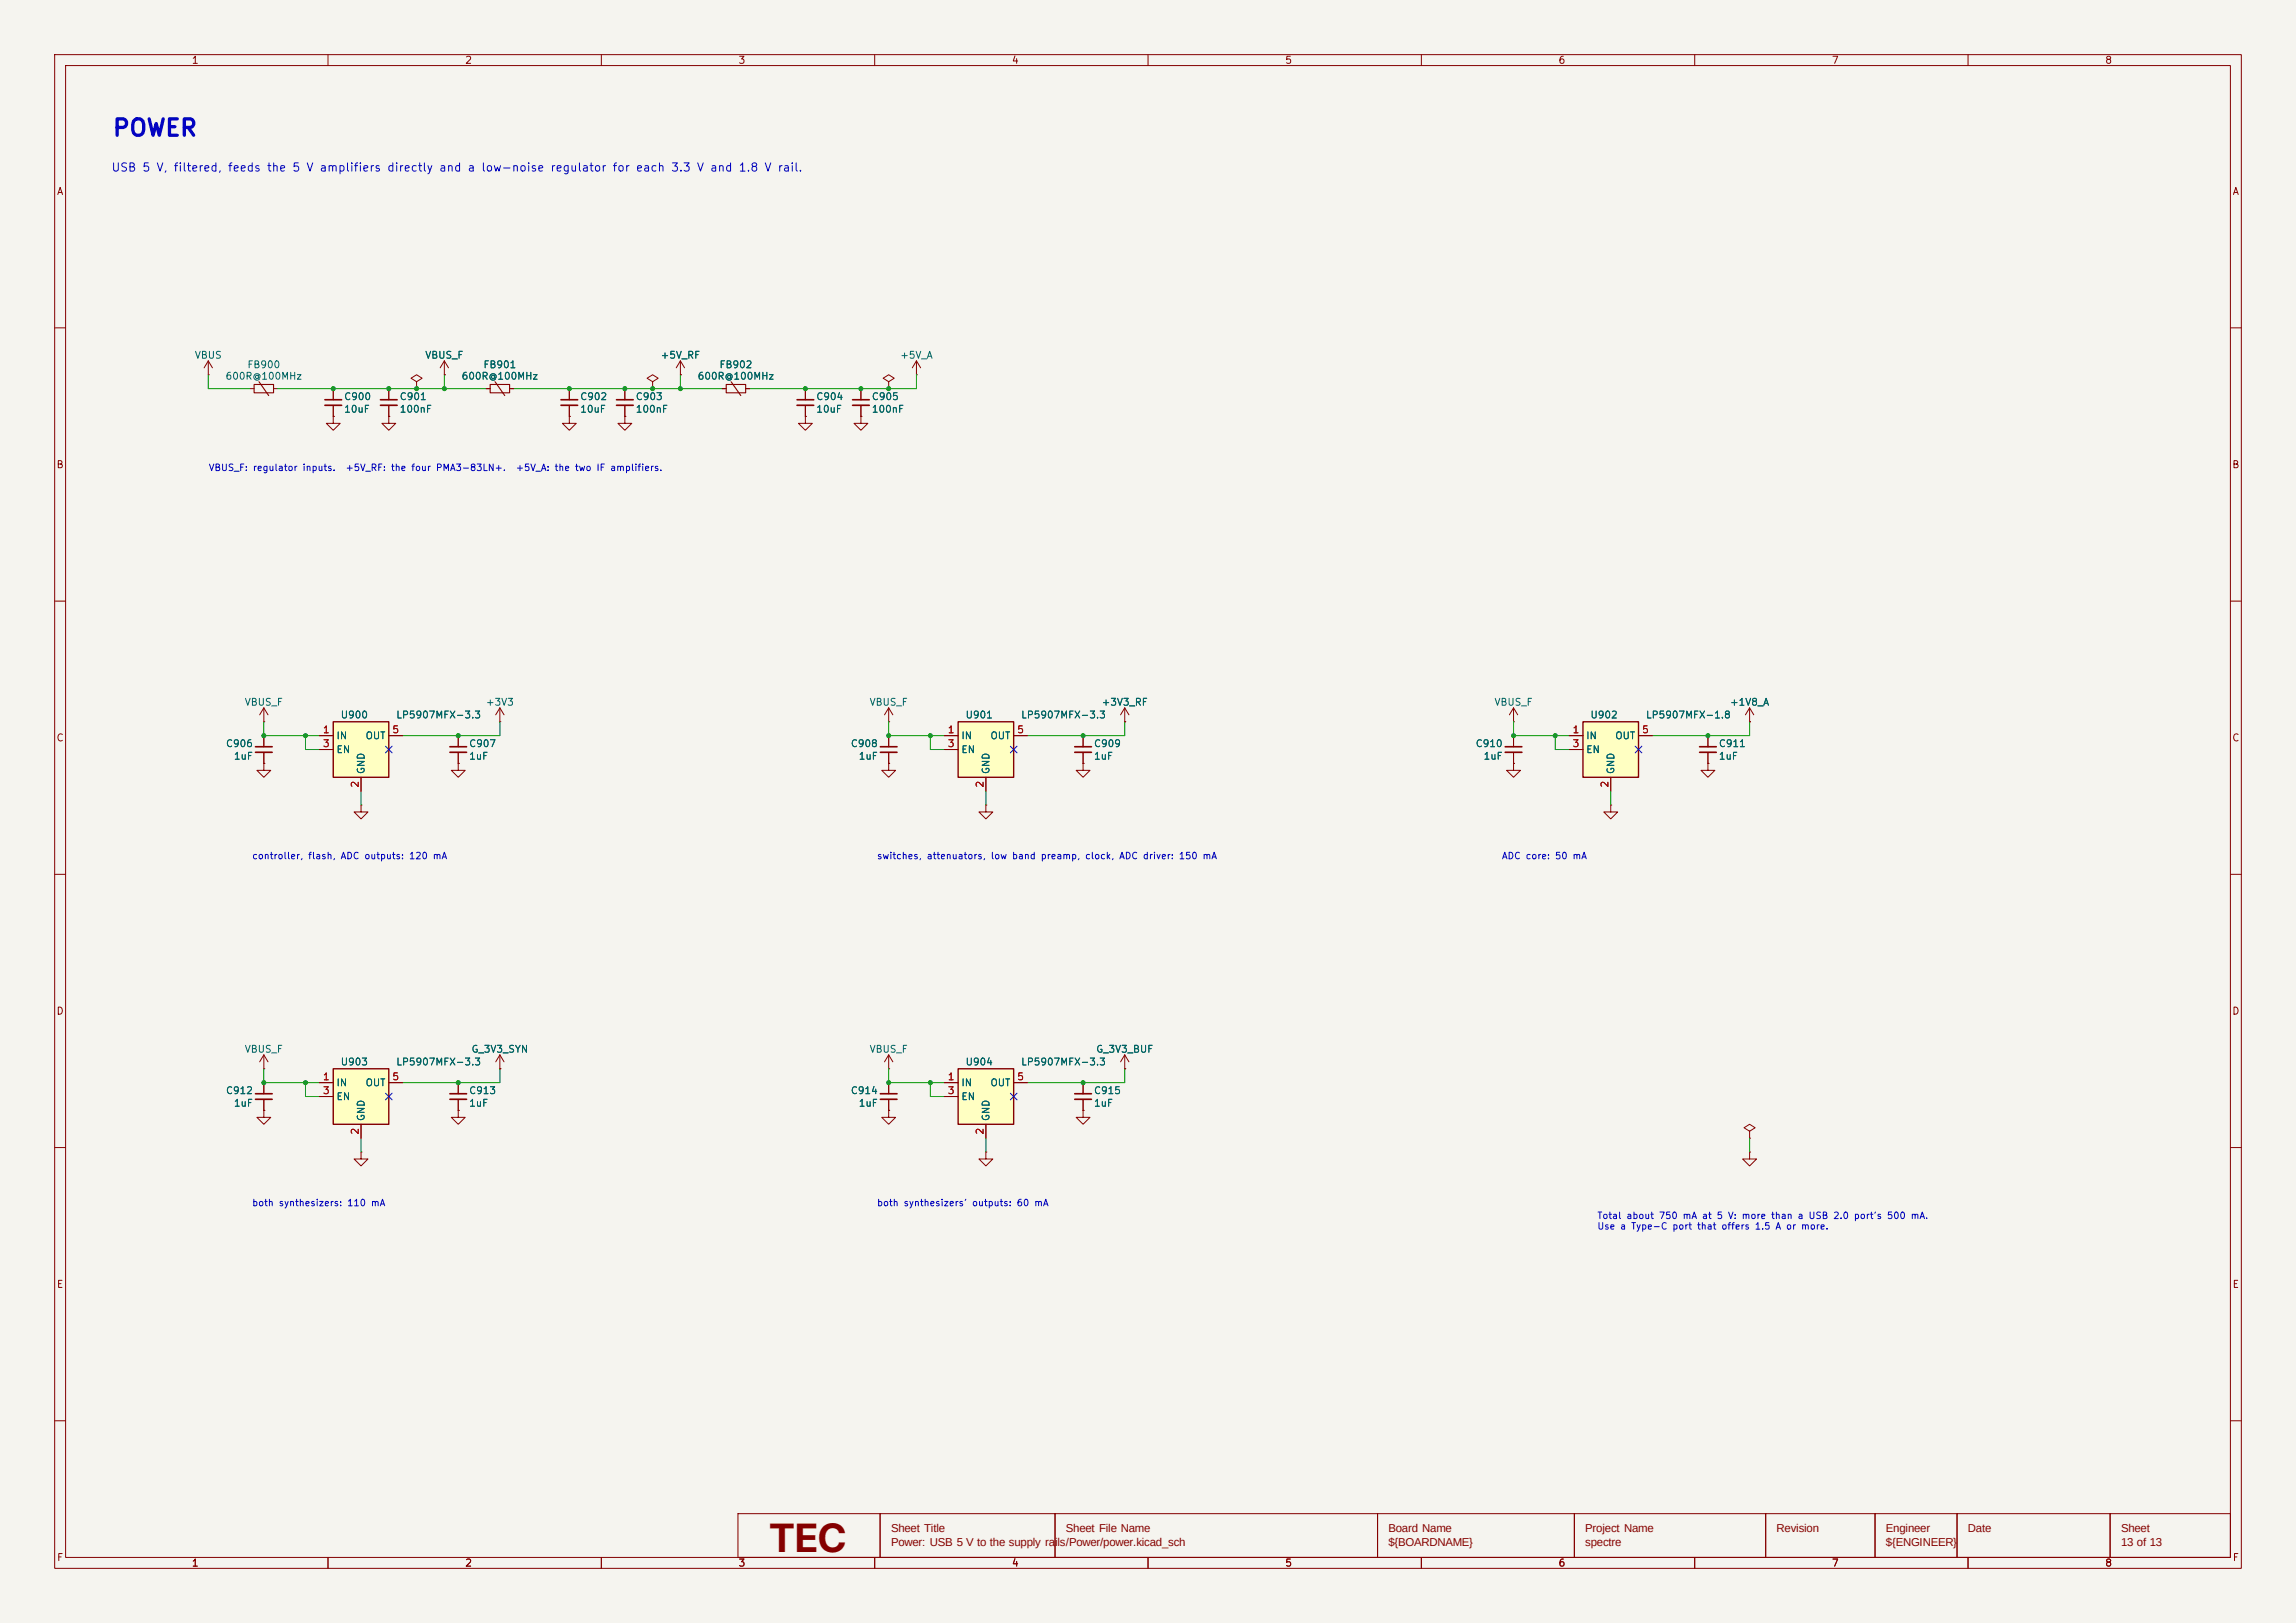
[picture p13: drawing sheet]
<svg xmlns="http://www.w3.org/2000/svg" width="420mm" height="297mm" viewBox="0 0 420 297" stroke-linecap="round" stroke-linejoin="round" font-family="sans-serif">
<defs><g id="words">
<text font-size="7.1" fill="#840000" x="140.6" y="284.1">TEC</text>
<text font-size="3" fill="#0000c2" x="20.4" y="25.7">POWER</text>
<g font-size="2.1" fill="#840000">
<text x="163" y="280.4">Sheet Title</text>
<text x="195" y="280.4">Sheet File Name</text>
<text x="254" y="280.4">Board Name</text>
<text x="290" y="280.4">Project Name</text>
<text x="325" y="280.4">Revision</text>
<text x="345" y="280.4">Engineer</text>
<text x="360" y="280.4">Date</text>
<text x="388" y="280.4">Sheet</text>
<text x="163" y="282.9">Power: USB 5 V to the supply rails/Power/power.kicad_sch</text>
<text x="254" y="282.9">${BOARDNAME}</text>
<text x="290" y="282.9">spectre</text>
<text x="345" y="282.9">${ENGINEER}</text>
<text x="388" y="282.9">13 of 13</text>
</g>
<text font-size="1.5" fill="#0000c2" x="20.3" y="31.8">USB 5 V, filtered, feeds the 5 V amplifiers directly and a low-noise regulator for each 3.3 V and 1.8 V rail.</text>
<g font-size="1.3" fill="#840000">
<text x="35" y="12">1</text>
<text x="85" y="12">2</text>
<text x="135" y="12">3</text>
<text x="185" y="12">4</text>
<text x="235" y="12">5</text>
<text x="285" y="12">6</text>
<text x="335" y="12">7</text>
<text x="385" y="12">8</text>
<text x="10.3" y="36">A</text>
<text x="408.3" y="36">A</text>
<text x="10.2" y="86">B</text>
<text x="408.2" y="86">B</text>
<text x="10.2" y="136">C</text>
<text x="408.2" y="136">C</text>
<text x="10.2" y="186">D</text>
<text x="408.2" y="186">D</text>
<text x="10.3" y="236">E</text>
<text x="408.3" y="236">E</text>
<text x="10.3" y="286">F</text>
<text x="35" y="287">1</text>
<text x="85" y="287">2</text>
<text x="135" y="287">3</text>
<text x="185" y="287">4</text>
<text x="235" y="287">5</text>
<text x="285" y="287">6</text>
<text x="335" y="287">7</text>
<text x="385" y="287">8</text>
<text x="408.3" y="286">F</text>
</g>
<g font-size="1.3" fill="#006464">
<text x="35.5" y="65.9">VBUS</text>
<text x="77.7" y="65.9">VBUS_F</text>
<text x="120.7" y="65.9">+5V_RF</text>
<text x="164.5" y="65.9">+5V_A</text>
<text x="41.1" y="69.8">600R@100MHz</text>
<text x="45.1" y="67.7">FB900</text>
<text x="84.3" y="69.8">600R@100MHz</text>
<text x="88.3" y="67.7">FB901</text>
<text x="127.5" y="69.8">600R@100MHz</text>
<text x="131.5" y="67.7">FB902</text>
<text x="62.8" y="73.5">C900</text>
<text x="62.8" y="75.8">10uF</text>
<text x="73" y="73.5">C901</text>
<text x="73" y="75.8">100nF</text>
<text x="106" y="73.5">C902</text>
<text x="106" y="75.8">10uF</text>
<text x="116.2" y="73.5">C903</text>
<text x="116.2" y="75.8">100nF</text>
<text x="149.2" y="73.5">C904</text>
<text x="149.2" y="75.8">10uF</text>
<text x="159.4" y="73.5">C905</text>
<text x="159.4" y="75.8">100nF</text>
<text x="44.7" y="129.4">VBUS_F</text>
<text x="62.2" y="131.8">U900</text>
<text x="72.4" y="131.8">LP5907MFX-3.3</text>
<text x="88.8" y="129.4">+3V3</text>
<text x="159" y="129.4">VBUS_F</text>
<text x="176.5" y="131.8">U901</text>
<text x="186.7" y="131.8">LP5907MFX-3.3</text>
<text x="201.4" y="129.4">+3V3_RF</text>
<text x="273.3" y="129.4">VBUS_F</text>
<text x="290.8" y="131.8">U902</text>
<text x="301" y="131.8">LP5907MFX-1.8</text>
<text x="316.3" y="129.4">+1V8_A</text>
<text x="41.2" y="137">C906</text>
<text x="61.4" y="135.6">IN</text>
<text x="66.8" y="135.6">OUT</text>
<text x="85.7" y="137">C907</text>
<text x="155.5" y="137">C908</text>
<text x="175.7" y="135.6">IN</text>
<text x="181.1" y="135.6">OUT</text>
<text x="200" y="137">C909</text>
<text x="269.8" y="137">C910</text>
<text x="290" y="135.6">IN</text>
<text x="295.4" y="135.6">OUT</text>
<text x="314.3" y="137">C911</text>
<text x="42.7" y="139.3">1uF</text>
<text x="61.4" y="138.1">EN</text>
<text x="67" y="141.8" transform="rotate(-90 67 141.8)">GND</text>
<text x="85.7" y="139.3">1uF</text>
<text x="157" y="139.3">1uF</text>
<text x="175.7" y="138.1">EN</text>
<text x="181.3" y="141.8" transform="rotate(-90 181.3 141.8)">GND</text>
<text x="200" y="139.3">1uF</text>
<text x="271.3" y="139.3">1uF</text>
<text x="290" y="138.1">EN</text>
<text x="295.6" y="141.8" transform="rotate(-90 295.6 141.8)">GND</text>
<text x="314.3" y="139.3">1uF</text>
<text x="44.7" y="192.9">VBUS_F</text>
<text x="62.2" y="195.3">U903</text>
<text x="72.4" y="195.3">LP5907MFX-3.3</text>
<text x="86.1" y="192.9">G_3V3_SYN</text>
<text x="159" y="192.9">VBUS_F</text>
<text x="176.5" y="195.3">U904</text>
<text x="186.7" y="195.3">LP5907MFX-3.3</text>
<text x="200.4" y="192.9">G_3V3_BUF</text>
<text x="41.2" y="200.5">C912</text>
<text x="42.7" y="202.8">1uF</text>
<text x="61.4" y="199.1">IN</text>
<text x="61.4" y="201.6">EN</text>
<text x="66.8" y="199.1">OUT</text>
<text x="85.7" y="200.5">C913</text>
<text x="85.7" y="202.8">1uF</text>
<text x="155.5" y="200.5">C914</text>
<text x="157" y="202.8">1uF</text>
<text x="175.7" y="199.1">IN</text>
<text x="175.7" y="201.6">EN</text>
<text x="181.1" y="199.1">OUT</text>
<text x="200" y="200.5">C915</text>
<text x="200" y="202.8">1uF</text>
<text x="67" y="205.3" transform="rotate(-90 67 205.3)">GND</text>
<text x="181.3" y="205.3" transform="rotate(-90 181.3 205.3)">GND</text>
</g>
<g font-size="1.3" fill="#a90000">
<text x="59" y="134.5">1</text>
<text x="59" y="137">3</text>
<text x="71.7" y="134.5">5</text>
<text x="173.3" y="134.5">1</text>
<text x="173.3" y="137">3</text>
<text x="186" y="134.5">5</text>
<text x="287.6" y="134.5">1</text>
<text x="287.6" y="137">3</text>
<text x="300.3" y="134.5">5</text>
<text x="65.9" y="144.2" transform="rotate(-90 65.9 144.2)">2</text>
<text x="180.2" y="144.2" transform="rotate(-90 180.2 144.2)">2</text>
<text x="294.5" y="144.2" transform="rotate(-90 294.5 144.2)">2</text>
<text x="59" y="198">1</text>
<text x="71.7" y="198">5</text>
<text x="173.3" y="198">1</text>
<text x="186" y="198">5</text>
<text x="59" y="200.5">3</text>
<text x="173.3" y="200.5">3</text>
<text x="65.9" y="207.7" transform="rotate(-90 65.9 207.7)">2</text>
<text x="180.2" y="207.7" transform="rotate(-90 180.2 207.7)">2</text>
</g>
<g font-size="1.2" fill="#0000c2">
<text x="38.1" y="86.5">VBUS_F: regulator inputs.</text>
<text x="63.1" y="86.5">+5V_RF: the four PMA3-83LN+.</text>
<text x="94.3" y="86.5">+5V_A: the two IF amplifiers.</text>
<text x="46" y="157.5">controller, flash, ADC outputs: 120 mA</text>
<text x="160.3" y="157.5">switches, attenuators, low band preamp, clock, ADC driver: 150 mA</text>
<text x="274.6" y="157.5">ADC core: 50 mA</text>
<text x="46" y="221">both synthesizers: 110 mA</text>
<text x="160.3" y="221">both synthesizers' outputs: 60 mA</text>
<text x="292.1" y="223.4">Total about 750 mA at 5 V: more than a USB 2.0 port's 500 mA.</text>
<text x="292.1" y="225.3">Use a Type-C port that offers 1.5 A or more.</text>
</g>
</g></defs>
<path d="M0 0h420v297h-420z" fill="#f5f4ef" stroke="#f5f4ef" stroke-width=".18"/>
<g fill="none" stroke="#840000" stroke-width=".18">
<path d="M10 10h400v277h-400zM12 12h396v273h-396zM60 10v2M110 10v2M160 10v2M210 10v2M260 10v2M310 10v2M360 10v2M10 60h2M408 60h2M10 110h2"/>
<path d="M408 110h2M48.3 132.1h.1M48.3 129.5l-.8 1.3M48.3 129.5l.7 1.3M48.3 129.5v2.6M48.3 134.6v2.1M48.3 137.7v2M83.8 134.6v2.1M83.8 137.7v2M91.4 132.1h.1M91.4 129.5l-.7 1.3M91.4 129.5l.8 1.3"/>
<path d="M91.4 129.5v2.6M312.4 139.7v1.3h1.3l-1.3 1.2-1.3-1.2h1.3M312.4 139.7h.1M10 160h2M408 160h2M10 210h2M408 210h2M10 260h2M135 277h26v8h-26zM161 277h32v8h-32zM193 277h59v8h-59zM252 277h36v8h-36z"/>
<path d="M288 277h35v8h-35zM323 277h20v8h-20zM343 277h15v8h-15zM358 277h28v8h-28zM386 277h22v8h-22zM408 260h2M60 285v2M110 285v2M160 285v2M210 285v2M260 285v2M310 285v2"/>
<path d="M360 285v2"/>
</g>
<path d="M46.7 136.7h3.1M46.7 137.7h3.1M82.3 136.7h3M82.3 137.7h3" fill="none" stroke="#840000" stroke-width=".3"/>
<path d="M61 195.6h10.1v10.1h-10.1z" fill="#ffffc2"/>
<path d="M61 195.6h10.1v10.1h-10.1z" fill="none" stroke="#840000" stroke-width=".25"/>
<path d="M294.6 147.3v1.3h1.3l-1.3 1.3-1.2-1.3h1.2M294.6 147.3h.1M58.4 198.1h2.6M71.1 198.1h2.6M58.4 200.7h2.6M66 205.7v2.6M83.8 203.2v1.3h1.3l-1.3 1.2-1.3-1.2h1.3M83.8 203.2h.1M320 207l1.1-.6-1.1-.7-1 .7 1 .6v1.3M320 208.3h.1M320 210.8v1.3h1.3l-1.3 1.3-1.2-1.3h1.2M320 210.8h.1" fill="none" stroke="#840000" stroke-width=".18"/>
<path d="M289.6 132.1h10.1v10.1h-10.1z" fill="#ffffc2"/>
<path d="M289.6 132.1h10.1v10.1h-10.1z" fill="none" stroke="#840000" stroke-width=".25"/>
<g fill="none" stroke="#840000" stroke-width=".18">
<path d="M71.1 76.2v1.3h1.3l-1.3 1.2-1.3-1.2h1.3M71.1 76.2h.1M71.1 71.1v2.1M71.1 74.2v2M76.2 69.9l1-.7-1-.6-1 .6 1 .7v1.2M76.2 71.1h.1M88.9 71.1h.8M93.2 71.1h.8M104.1 76.2v1.3h1.3l-1.3 1.2-1.2-1.2h1.2M104.1 76.2h.1M104.1 71.1v2.1M104.1 74.2v2"/>
<path d="M114.3 76.2v1.3h1.3l-1.3 1.2-1.3-1.2h1.3M114.3 76.2h.1M114.3 71.1v2.1M114.3 74.2v2M119.4 69.9l1-.7-1-.6-1 .6 1 .7v1.2M119.4 71.1h.1M124.5 68.6h.1M124.5 66l-.8 1.3M124.5 66l.7 1.3M124.5 66v2.6M132.1 71.1h.7M136.4 71.1h.8"/>
<path d="M147.3 76.2v1.3h1.3l-1.3 1.2-1.3-1.2h1.3M147.3 76.2h.1M147.3 71.1v2.1M147.3 74.2v2M157.5 76.2v1.3h1.2l-1.2 1.2-1.3-1.2h1.3M157.5 76.2h.1M157.5 71.1v2.1M157.5 74.2v2M162.6 69.9l1-.7-1-.6-1.1 .6 1.1 .7v1.2M162.6 71.1h.1M167.6 68.6h.1M167.6 66l-.7 1.3"/>
<path d="M167.6 66l.8 1.3M167.6 66v2.6M83.8 139.7v1.3h1.3l-1.3 1.2-1.3-1.2h1.3M83.8 139.7h.1M276.9 132.1h.1M276.9 139.7v1.3h1.2l-1.2 1.2-1.3-1.2h1.3M276.9 139.7h.1M276.9 129.5l-.8 1.3M276.9 129.5l.7 1.3M276.9 129.5v2.6M276.9 134.6v2.1M276.9 137.7v2"/>
<path d="M287 134.6h2.6M287 137.2h2.6M299.7 134.6h2.6M312.4 134.6v2.1M312.4 137.7v2M320 132.1h.1M320 129.5l-.7 1.3M320 129.5l.8 1.3M320 129.5v2.6M66 147.3v1.3h1.3l-1.3 1.3-1.2-1.3h1.2M66 147.3h.1M294.6 142.2v2.6"/>
<path d="M48.3 195.6h.1M48.3 193l-.8 1.3M48.3 193l.7 1.3M48.3 193v2.6M83.8 198.1v2.1M91.4 195.6h.1M91.4 193l-.7 1.3M91.4 193l.8 1.3M91.4 193v2.6M48.3 203.2v1.3h1.2l-1.2 1.2-1.3-1.2h1.3M48.3 203.2h.1M66 210.8v1.3h1.3l-1.3 1.3-1.2-1.3h1.2"/>
<path d="M66 210.8h.1M83.8 201.2v2"/>
</g>
<g fill="none" stroke="#840000" stroke-width=".3">
<path d="M69.6 73.2h3M69.6 74.2h3M102.6 73.2h3.1M102.6 74.2h3.1M112.8 73.2h3M112.8 74.2h3M145.8 73.2h3M145.8 74.2h3M156 73.2h3M156 74.2h3M275.3 136.7h3.1M275.3 137.7h3.1"/>
<path d="M310.9 136.7h3M310.9 137.7h3M82.3 200.2h3M82.3 201.2h3"/>
</g>
<path d="M89.7 70.4h3.5v1.5h-3.5zM90.6 69.9l1.7 2.5M132.8 70.4h3.6v1.5h-3.6zM133.7 69.9l1.8 2.5" fill="none" stroke="#840000" stroke-width=".2"/>
<path d="M61 132.1h10.1v10.1h-10.1z" fill="#ffffc2"/>
<path d="M61 132.1h10.1v10.1h-10.1z" fill="none" stroke="#840000" stroke-width=".25"/>
<g fill="none" stroke="#840000" stroke-width=".18">
<path d="M38.1 68.6h.1M38.1 66l-.8 1.3M38.1 66l.8 1.3M38.1 66v2.6M48.3 139.7v1.3h1.2l-1.2 1.2-1.3-1.2h1.3M48.3 139.7h.1M58.4 134.6h2.6M58.4 137.2h2.6M71.1 134.6h2.6M162.6 132.1h.1M162.6 129.5l-.8 1.3M162.6 129.5l.7 1.3"/>
<path d="M162.6 129.5v2.6M162.6 134.6v2.1M162.6 137.7v2M66 142.2v2.6M48.3 198.1v2.1M162.6 195.6h.1M162.6 193v2.6M162.6 198.1v2.1M162.6 193l-.8 1.3M162.6 193l.7 1.3M198.1 198.1v2.1M205.7 195.6h.1"/>
<path d="M205.7 193l-.7 1.3M205.7 193l.8 1.3M205.7 193v2.6M48.3 201.2v2M162.6 203.2v1.3h1.2l-1.2 1.2-1.3-1.2h1.3M162.6 203.2h.1M162.6 201.2v2M180.3 210.8v1.3h1.3l-1.3 1.3-1.2-1.3h1.2M180.3 210.8h.1M198.1 203.2v1.3h1.3l-1.3 1.2-1.3-1.2h1.3M198.1 203.2h.1M198.1 201.2v2"/>
</g>
<path d="M161 136.7h3.1M161 137.7h3.1M46.7 200.2h3.1M46.7 201.2h3.1M161 200.2h3.1M161 201.2h3.1M196.6 200.2h3M196.6 201.2h3" fill="none" stroke="#840000" stroke-width=".3"/>
<path d="M175.3 195.6h10.1v10.1h-10.1z" fill="#ffffc2"/>
<path d="M175.3 195.6h10.1v10.1h-10.1z" fill="none" stroke="#840000" stroke-width=".25"/>
<g fill="none" stroke="#840000" stroke-width=".18">
<path d="M45.7 71.1h.8M50 71.1h.8M61 76.2v1.3h1.2l-1.2 1.2-1.3-1.2h1.3M61 76.2h.1M61 71.1v2.1M61 74.2v2M81.3 68.6h.1M81.3 66l-.8 1.3M81.3 66l.7 1.3M81.3 66v2.6M162.6 139.7v1.3h1.2l-1.2 1.2-1.3-1.2h1.3M162.6 139.7h.1"/>
<path d="M198.1 139.7v1.3h1.3l-1.3 1.2-1.3-1.2h1.3M198.1 139.7h.1M198.1 134.6v2.1M198.1 137.7v2M205.7 132.1h.1M205.7 129.5l-.7 1.3M205.7 129.5l.8 1.3M205.7 129.5v2.6M180.3 147.3v1.3h1.3l-1.3 1.3-1.2-1.3h1.2M180.3 147.3h.1M172.7 198.1h2.6M185.4 198.1h2.6"/>
<path d="M172.7 200.7h2.6M180.3 205.7v2.6"/>
</g>
<path d="M59.4 73.2h3.1M59.4 74.2h3.1M196.6 136.7h3M196.6 137.7h3" fill="none" stroke="#840000" stroke-width=".3"/>
<path d="M46.5 70.4h3.5v1.5h-3.5zM47.4 69.9l1.7 2.5" fill="none" stroke="#840000" stroke-width=".2"/>
<path d="M175.3 132.1h10.1v10.1h-10.1z" fill="#ffffc2"/>
<path d="M175.3 132.1h10.1v10.1h-10.1z" fill="none" stroke="#840000" stroke-width=".25"/>
<g fill="none" stroke="#840000" stroke-width=".18">
<path d="M61 76.2h.1M61 71.1v2.1M61 74.2v2M71.1 76.2h.1M71.1 71.1v2.1M71.1 74.2v2M76.2 71.1h.1M81.3 68.6h.1M88.9 71.1h.8M93.2 71.1h.8M104.1 76.2h.1M104.1 71.1v2.1"/>
<path d="M104.1 74.2v2M114.3 76.2h.1M114.3 71.1v2.1M114.3 74.2v2M119.4 71.1h.1M124.5 68.6h.1M132.1 71.1h.7M136.4 71.1h.8M147.3 76.2h.1M147.3 71.1v2.1M147.3 74.2v2M157.5 76.2h.1"/>
<path d="M157.5 71.1v2.1M157.5 74.2v2M162.6 71.1h.1M48.3 139.7h.1M48.3 134.6v2.1M48.3 137.7v2M58.4 134.6h2.6M58.4 137.2h2.6M71.1 134.6h2.6M83.8 139.7h.1M83.8 134.6v2.1M83.8 137.7v2"/>
<path d="M162.6 139.7h.1M162.6 134.6v2.1M162.6 137.7v2M172.7 134.6h2.6M172.7 137.2h2.6M185.4 134.6h2.6M198.1 139.7h.1M198.1 134.6v2.1M198.1 137.7v2M205.7 132.1h.1M276.9 139.7h.1M276.9 134.6v2.1"/>
<path d="M276.9 137.7v2M287 134.6h2.6M287 137.2h2.6M299.7 134.6h2.6M312.4 139.7h.1M312.4 134.6v2.1M312.4 137.7v2M320 132.1h.1M66 142.2v2.6M180.3 142.2v2.6M294.6 142.2v2.6M48.3 198.1v2.1"/>
<path d="M58.4 198.1h2.6M71.1 198.1h2.6M83.8 198.1v2.1M91.4 195.6h.1M162.6 198.1v2.1M172.7 198.1h2.6M185.4 198.1h2.6M198.1 198.1v2.1M205.7 195.6h.1M48.3 203.2h.1M48.3 201.2v2M58.4 200.7h2.6"/>
<path d="M66 205.7v2.6M83.8 203.2h.1M83.8 201.2v2M162.6 203.2h.1M162.6 201.2v2M172.7 200.7h2.6M180.3 205.7v2.6M198.1 203.2h.1M198.1 201.2v2"/>
</g>
<g fill="none" stroke="#009600" stroke-width=".18">
<path d="M38.1 68.6v2.5h7.6M50.8 71.1h38.1M81.3 68.6v2.5M94 71.1h38.1M124.5 68.6v2.5M167.6 68.6v2.5h-30.4M48.3 132.1v2.5h10.1M55.9 134.6v2.6h2.5M91.4 132.1v2.5h-17.7M162.6 132.1v2.5h10.1M170.2 134.6v2.6h2.5M205.7 132.1v2.5h-17.7"/>
<path d="M276.9 132.1v2.5h10.1M284.5 134.6v2.6h2.5M320 132.1v2.5h-17.7M66 144.8v2.5M180.3 144.8v2.5M294.6 144.8v2.5M48.3 195.6v2.5h10.1M55.9 198.1v2.6h2.5M91.4 195.6v2.5h-17.7M162.6 195.6v2.5h10.1M170.2 198.1v2.6h2.5M205.7 195.6v2.5h-17.7"/>
<path d="M66 208.3v2.5M180.3 208.3v2.5M320 208.3v2.5"/>
</g>
<path d="M70.5 136.6l1.2 1.2M71.7 136.6l-1.2 1.2M184.8 136.6l1.2 1.2M186 136.6l-1.2 1.2M299.1 136.6l1.2 1.2M300.3 136.6l-1.2 1.2M70.5 200.1l1.2 1.2M71.7 200.1l-1.2 1.2M184.8 200.1l1.2 1.2M186 200.1l-1.2 1.2" fill="none" stroke="#000084" stroke-width=".18"/>
<g fill="#009600">
<circle cx="198.1" cy="198.1" r=".46"/>
<circle cx="170.2" cy="198.1" r=".46"/>
<circle cx="170.2" cy="134.6" r=".46"/>
<circle cx="162.6" cy="134.6" r=".46"/>
<circle cx="162.6" cy="198.1" r=".46"/>
<circle cx="71.1" cy="71.1" r=".46"/>
<circle cx="76.2" cy="71.1" r=".46"/>
<circle cx="61" cy="71.1" r=".46"/>
<circle cx="81.3" cy="71.1" r=".46"/>
<circle cx="198.1" cy="134.6" r=".46"/>
<circle cx="312.4" cy="134.6" r=".46"/>
<circle cx="276.9" cy="134.6" r=".46"/>
<circle cx="284.5" cy="134.6" r=".46"/>
<circle cx="83.8" cy="198.1" r=".46"/>
<circle cx="83.8" cy="134.6" r=".46"/>
<circle cx="55.9" cy="134.6" r=".46"/>
<circle cx="48.3" cy="134.6" r=".46"/>
<circle cx="55.9" cy="198.1" r=".46"/>
<circle cx="48.3" cy="198.1" r=".46"/>
<circle cx="104.1" cy="71.1" r=".46"/>
<circle cx="114.3" cy="71.1" r=".46"/>
<circle cx="119.4" cy="71.1" r=".46"/>
<circle cx="124.5" cy="71.1" r=".46"/>
<circle cx="147.3" cy="71.1" r=".46"/>
<circle cx="162.6" cy="71.1" r=".46"/>
<circle cx="157.5" cy="71.1" r=".46"/>
</g>
<use href="#words"/>
</svg>
